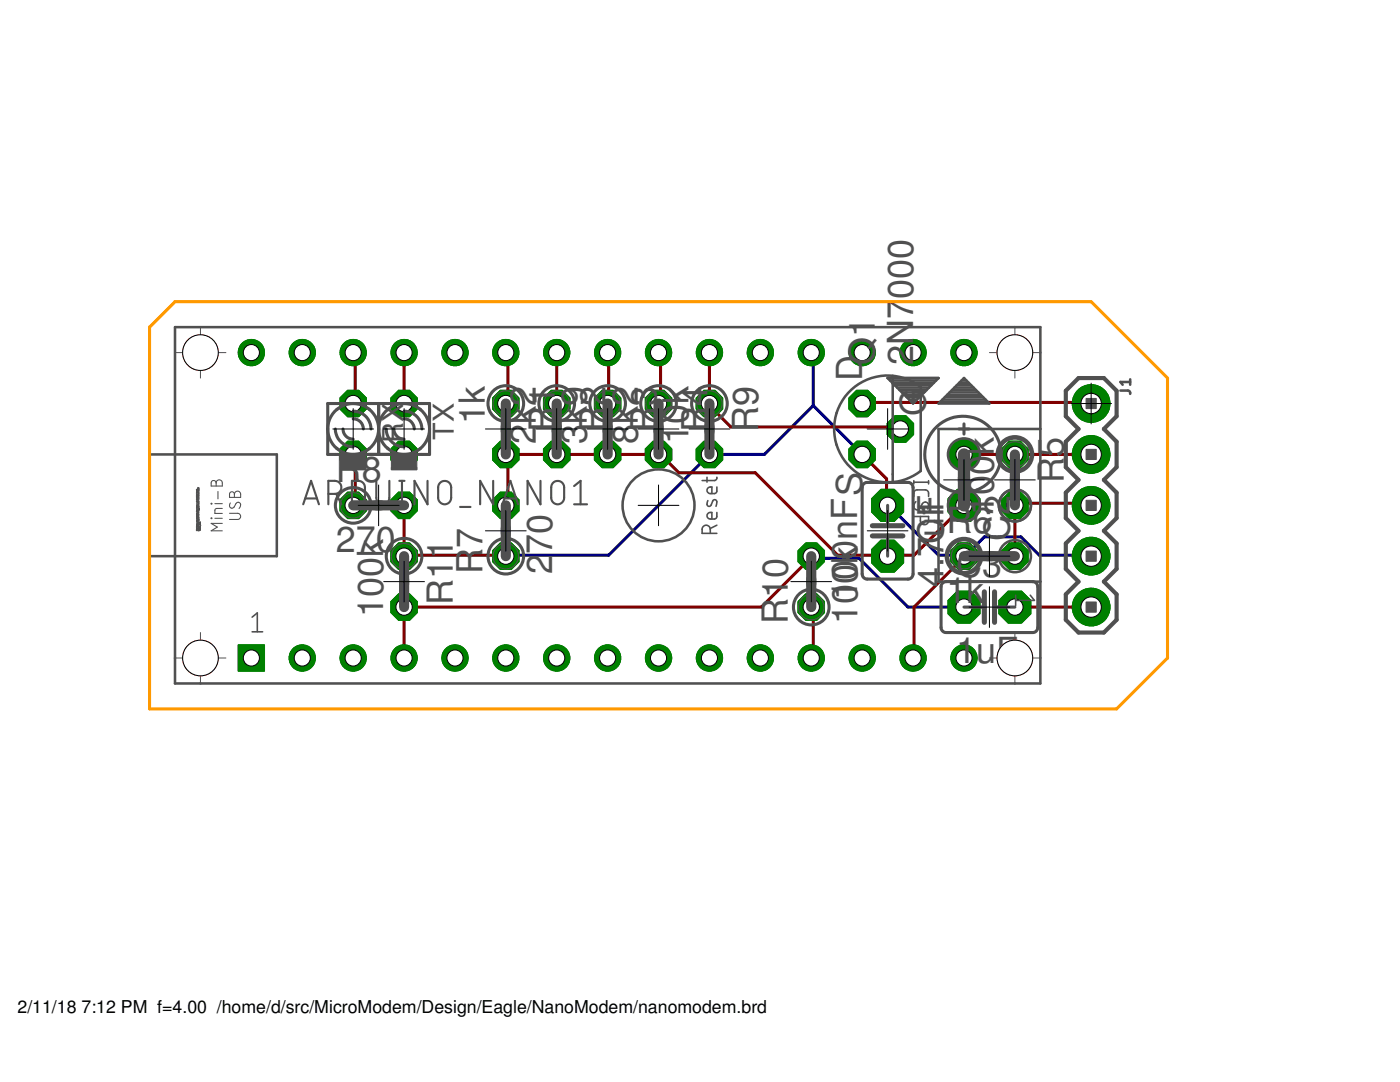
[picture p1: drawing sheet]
<svg xmlns="http://www.w3.org/2000/svg" width="279mm" height="216mm" viewBox="0 0 279 216" stroke-linecap="round" stroke-linejoin="round" font-family="sans-serif">
<defs><g id="words">
<g font-size="7.2" fill="#505050">
<text x="182.2" y="59.7" transform="rotate(-90 182.2 59.7)">000</text>
<text x="182.2" y="63.7" transform="rotate(-90 182.2 63.7)">7</text>
<text x="172.1" y="76.1" transform="rotate(-90 172.1 76.1)">D</text>
<text x="174.6" y="72.9" transform="rotate(-90 174.6 72.9)">Q1</text>
<text x="182.2" y="72.9" transform="rotate(-90 182.2 72.9)">2N</text>
<text x="110.7" y="81" transform="rotate(-90 110.7 81)">1</text>
<text x="120.9" y="81" transform="rotate(-90 120.9 81)">2</text>
<text x="131" y="81" transform="rotate(-90 131 81)">3</text>
<text x="141.2" y="81" transform="rotate(-90 141.2 81)">4</text>
<text x="184.8" y="83.1" transform="rotate(-90 184.8 83.1)">G</text>
<text x="96.8" y="84.6" transform="rotate(-90 96.8 84.6)">1k</text>
<text x="106.9" y="88.6" transform="rotate(-90 106.9 88.6)">2k2</text>
<text x="110.7" y="86.2" transform="rotate(-90 110.7 86.2)">R</text>
<text x="117.1" y="88.6" transform="rotate(-90 117.1 88.6)">3k9</text>
<text x="120.9" y="86.2" transform="rotate(-90 120.9 86.2)">R</text>
<text x="127.3" y="88.6" transform="rotate(-90 127.3 88.6)">8k2</text>
<text x="131" y="86.2" transform="rotate(-90 131 86.2)">R</text>
<text x="137.4" y="88.6" transform="rotate(-90 137.4 88.6)">10k</text>
<text x="141.2" y="86.2" transform="rotate(-90 141.2 86.2)">R</text>
<text x="151.3" y="86.2" transform="rotate(-90 151.3 86.2)">R9</text>
<text x="67" y="96.2">R</text>
<text x="72.2" y="96.2">8</text>
<text x="212.3" y="96.4" transform="rotate(-90 212.3 96.4)">R5</text>
<text x="188.3" y="107.2" transform="rotate(-90 188.3 107.2)">uF</text>
<text x="188.9" y="106.3">R6</text>
<text x="198.4" y="102.8" transform="rotate(-90 198.4 102.8)">100k</text>
<text x="201.5" y="108" transform="rotate(-90 201.5 108)">C</text>
<text x="201.5" y="102.8" transform="rotate(-90 201.5 102.8)">2</text>
<text x="67" y="110.1">270</text>
<text x="96.3" y="109.3" transform="rotate(-90 96.3 109.3)">7</text>
<text x="110.2" y="110.4" transform="rotate(-90 110.2 110.4)">70</text>
<text x="171" y="111.7" transform="rotate(-90 171 111.7)">0nFS</text>
<text x="96.3" y="114.4" transform="rotate(-90 96.3 114.4)">R</text>
<text x="110.2" y="114.4" transform="rotate(-90 110.2 114.4)">2</text>
<text x="188.3" y="117.2" transform="rotate(-90 188.3 117.2)">4.7C1</text>
<text x="190.9" y="115">C3</text>
<text x="76.5" y="123.1" transform="rotate(-90 76.5 123.1)">100k</text>
<text x="90.4" y="120.7" transform="rotate(-90 90.4 120.7)">R11</text>
<text x="157.2" y="124.6" transform="rotate(-90 157.2 124.6)">R10</text>
<text x="171.1" y="124.6" transform="rotate(-90 171.1 124.6)">10100k</text>
<text x="188.9" y="120.2">1k</text>
<text x="190.9" y="132.3">1uF</text>
</g>
<g font-size="5.7" fill="#505050">
<text x="80.4" y="88.4" transform="rotate(-90 80.4 88.4)">R</text>
<text x="80.4" y="84.2" transform="rotate(-90 80.4 84.2)">X</text>
<text x="90.6" y="87.7" transform="rotate(-90 90.6 87.7)">TX</text>
</g>
<g font-size="3.5">
<text x="3.5" y="202.2">2/11/18</text>
<text x="16.3" y="202.2">7:12 PM f=4.00 /home/d/src/MicroModem/Design/Eagle/NanoModem/nanomodem.brd</text>
</g>
</g></defs>
<path d="M161.9 70.4l.4 .2v10.3M162.3 80.9l-9.8 9.8h-10.9l-20.1 20.1h-20.1l-.5 .2M162.3 80.9l9.8 9.8M161.9 111l.4 .4h9.1l9.8 9.7h11.2M177.1 100.8l.4 .2 9.8 9.8h4.9l.2 .2 .4-.2 3.6-3.7h7.4l3.6 3.7h10.4v.2" fill="none" stroke="#000080" stroke-width=".61"/>
<path d="M47.5 128.7h5.3v5.2h-5.3z" fill="#008000" stroke="#008000" stroke-width=".2"/>
<circle cx="50.2" cy="131.3" r="1.61" fill="#fff" stroke="#000" stroke-width=".2"/>
<circle cx="60.3" cy="131.3" r="2.62" fill="#008000" stroke="#008000" stroke-width=".2"/>
<circle cx="60.3" cy="131.3" r="1.61" fill="#fff" stroke="#000" stroke-width=".2"/>
<circle cx="70.5" cy="131.3" r="2.62" fill="#008000" stroke="#008000" stroke-width=".2"/>
<circle cx="70.5" cy="131.3" r="1.61" fill="#fff" stroke="#000" stroke-width=".2"/>
<circle cx="80.6" cy="131.3" r="2.62" fill="#008000" stroke="#008000" stroke-width=".2"/>
<circle cx="80.6" cy="131.3" r="1.61" fill="#fff" stroke="#000" stroke-width=".2"/>
<circle cx="90.8" cy="131.3" r="2.62" fill="#008000" stroke="#008000" stroke-width=".2"/>
<circle cx="90.8" cy="131.3" r="1.61" fill="#fff" stroke="#000" stroke-width=".2"/>
<circle cx="100.9" cy="131.3" r="2.62" fill="#008000" stroke="#008000" stroke-width=".2"/>
<circle cx="100.9" cy="131.3" r="1.61" fill="#fff" stroke="#000" stroke-width=".2"/>
<circle cx="111.1" cy="131.3" r="2.62" fill="#008000" stroke="#008000" stroke-width=".2"/>
<circle cx="111.1" cy="131.3" r="1.61" fill="#fff" stroke="#000" stroke-width=".2"/>
<circle cx="121.3" cy="131.3" r="2.62" fill="#008000" stroke="#008000" stroke-width=".2"/>
<circle cx="121.3" cy="131.3" r="1.61" fill="#fff" stroke="#000" stroke-width=".2"/>
<circle cx="131.4" cy="131.3" r="2.62" fill="#008000" stroke="#008000" stroke-width=".2"/>
<circle cx="131.4" cy="131.3" r="1.61" fill="#fff" stroke="#000" stroke-width=".2"/>
<circle cx="141.6" cy="131.3" r="2.62" fill="#008000" stroke="#008000" stroke-width=".2"/>
<circle cx="141.6" cy="131.3" r="1.61" fill="#fff" stroke="#000" stroke-width=".2"/>
<circle cx="151.7" cy="131.3" r="2.62" fill="#008000" stroke="#008000" stroke-width=".2"/>
<circle cx="151.7" cy="131.3" r="1.61" fill="#fff" stroke="#000" stroke-width=".2"/>
<circle cx="161.9" cy="131.3" r="2.62" fill="#008000" stroke="#008000" stroke-width=".2"/>
<circle cx="161.9" cy="131.3" r="1.61" fill="#fff" stroke="#000" stroke-width=".2"/>
<circle cx="172.1" cy="131.3" r="2.62" fill="#008000" stroke="#008000" stroke-width=".2"/>
<circle cx="172.1" cy="131.3" r="1.61" fill="#fff" stroke="#000" stroke-width=".2"/>
<circle cx="182.2" cy="131.3" r="2.62" fill="#008000" stroke="#008000" stroke-width=".2"/>
<circle cx="182.2" cy="131.3" r="1.61" fill="#fff" stroke="#000" stroke-width=".2"/>
<circle cx="192.4" cy="131.3" r="2.62" fill="#008000" stroke="#008000" stroke-width=".2"/>
<circle cx="192.4" cy="131.3" r="1.61" fill="#fff" stroke="#000" stroke-width=".2"/>
<circle cx="192.4" cy="70.4" r="2.62" fill="#008000" stroke="#008000" stroke-width=".2"/>
<circle cx="192.4" cy="70.4" r="1.61" fill="#fff" stroke="#000" stroke-width=".2"/>
<circle cx="182.2" cy="70.4" r="2.62" fill="#008000" stroke="#008000" stroke-width=".2"/>
<circle cx="182.2" cy="70.4" r="1.61" fill="#fff" stroke="#000" stroke-width=".2"/>
<circle cx="172.1" cy="70.4" r="2.62" fill="#008000" stroke="#008000" stroke-width=".2"/>
<circle cx="172.1" cy="70.4" r="1.61" fill="#fff" stroke="#000" stroke-width=".2"/>
<circle cx="161.9" cy="70.4" r="2.62" fill="#008000" stroke="#008000" stroke-width=".2"/>
<circle cx="161.9" cy="70.4" r="1.61" fill="#fff" stroke="#000" stroke-width=".2"/>
<circle cx="151.7" cy="70.4" r="2.62" fill="#008000" stroke="#008000" stroke-width=".2"/>
<circle cx="151.7" cy="70.4" r="1.61" fill="#fff" stroke="#000" stroke-width=".2"/>
<circle cx="141.6" cy="70.4" r="2.62" fill="#008000" stroke="#008000" stroke-width=".2"/>
<circle cx="141.6" cy="70.4" r="1.61" fill="#fff" stroke="#000" stroke-width=".2"/>
<circle cx="131.4" cy="70.4" r="2.62" fill="#008000" stroke="#008000" stroke-width=".2"/>
<circle cx="131.4" cy="70.4" r="1.61" fill="#fff" stroke="#000" stroke-width=".2"/>
<circle cx="121.3" cy="70.4" r="2.62" fill="#008000" stroke="#008000" stroke-width=".2"/>
<circle cx="121.3" cy="70.4" r="1.61" fill="#fff" stroke="#000" stroke-width=".2"/>
<circle cx="111.1" cy="70.4" r="2.62" fill="#008000" stroke="#008000" stroke-width=".2"/>
<circle cx="111.1" cy="70.4" r="1.61" fill="#fff" stroke="#000" stroke-width=".2"/>
<circle cx="100.9" cy="70.4" r="2.62" fill="#008000" stroke="#008000" stroke-width=".2"/>
<circle cx="100.9" cy="70.4" r="1.61" fill="#fff" stroke="#000" stroke-width=".2"/>
<circle cx="90.8" cy="70.4" r="2.62" fill="#008000" stroke="#008000" stroke-width=".2"/>
<circle cx="90.8" cy="70.4" r="1.61" fill="#fff" stroke="#000" stroke-width=".2"/>
<circle cx="80.6" cy="70.4" r="2.62" fill="#008000" stroke="#008000" stroke-width=".2"/>
<circle cx="80.6" cy="70.4" r="1.61" fill="#fff" stroke="#000" stroke-width=".2"/>
<circle cx="70.5" cy="70.4" r="2.62" fill="#008000" stroke="#008000" stroke-width=".2"/>
<circle cx="70.5" cy="70.4" r="1.61" fill="#fff" stroke="#000" stroke-width=".2"/>
<circle cx="60.3" cy="70.4" r="2.62" fill="#008000" stroke="#008000" stroke-width=".2"/>
<circle cx="60.3" cy="70.4" r="1.61" fill="#fff" stroke="#000" stroke-width=".2"/>
<circle cx="50.2" cy="70.4" r="2.62" fill="#008000" stroke="#008000" stroke-width=".2"/>
<circle cx="50.2" cy="70.4" r="1.61" fill="#fff" stroke="#000" stroke-width=".2"/>
<circle cx="177.1" cy="100.8" r="3.5" fill="#008000" stroke="#008000" stroke-width=".2"/>
<circle cx="177.1" cy="100.8" r="1.63" fill="#fff" stroke="#000" stroke-width=".2"/>
<circle cx="177.1" cy="111" r="3.5" fill="#008000" stroke="#008000" stroke-width=".2"/>
<circle cx="177.1" cy="111" r="1.63" fill="#fff" stroke="#000" stroke-width=".2"/>
<circle cx="192.4" cy="90.7" r="3.2" fill="#008000" stroke="#008000" stroke-width=".2"/>
<circle cx="192.4" cy="90.7" r="1.63" fill="#fff" stroke="#000" stroke-width=".2"/>
<circle cx="192.4" cy="100.8" r="3.5" fill="#008000" stroke="#008000" stroke-width=".2"/>
<circle cx="192.4" cy="100.8" r="1.63" fill="#fff" stroke="#000" stroke-width=".2"/>
<circle cx="192.4" cy="121.1" r="3.5" fill="#008000" stroke="#008000" stroke-width=".2"/>
<circle cx="192.4" cy="121.1" r="1.63" fill="#fff" stroke="#000" stroke-width=".2"/>
<circle cx="202.5" cy="121.1" r="3.5" fill="#008000" stroke="#008000" stroke-width=".2"/>
<circle cx="202.5" cy="121.1" r="1.63" fill="#fff" stroke="#000" stroke-width=".2"/>
<circle cx="217.8" cy="80.5" r="3.8" fill="#008000" stroke="#008000" stroke-width=".2"/>
<circle cx="217.8" cy="80.5" r="2.03" fill="#fff" stroke="#000" stroke-width=".2"/>
<circle cx="217.8" cy="90.7" r="3.8" fill="#008000" stroke="#008000" stroke-width=".2"/>
<circle cx="217.8" cy="90.7" r="2.03" fill="#fff" stroke="#000" stroke-width=".2"/>
<circle cx="217.8" cy="100.8" r="3.8" fill="#008000" stroke="#008000" stroke-width=".2"/>
<circle cx="217.8" cy="100.8" r="2.03" fill="#fff" stroke="#000" stroke-width=".2"/>
<circle cx="217.8" cy="111" r="3.8" fill="#008000" stroke="#008000" stroke-width=".2"/>
<circle cx="217.8" cy="111" r="2.03" fill="#fff" stroke="#000" stroke-width=".2"/>
<circle cx="217.8" cy="121.1" r="3.8" fill="#008000" stroke="#008000" stroke-width=".2"/>
<circle cx="217.8" cy="121.1" r="2.03" fill="#fff" stroke="#000" stroke-width=".2"/>
<circle cx="172.1" cy="80.5" r="2.87" fill="#008000" stroke="#008000" stroke-width=".2"/>
<circle cx="172.1" cy="80.5" r="1.63" fill="#fff" stroke="#000" stroke-width=".2"/>
<circle cx="179.7" cy="85.6" r="2.87" fill="#008000" stroke="#008000" stroke-width=".2"/>
<circle cx="179.7" cy="85.6" r="1.63" fill="#fff" stroke="#000" stroke-width=".2"/>
<circle cx="172.1" cy="90.7" r="2.87" fill="#008000" stroke="#008000" stroke-width=".2"/>
<circle cx="172.1" cy="90.7" r="1.63" fill="#fff" stroke="#000" stroke-width=".2"/>
<circle cx="100.9" cy="80.5" r="2.87" fill="#008000" stroke="#008000" stroke-width=".2"/>
<circle cx="100.9" cy="80.5" r="1.63" fill="#fff" stroke="#000" stroke-width=".2"/>
<circle cx="100.9" cy="90.7" r="2.87" fill="#008000" stroke="#008000" stroke-width=".2"/>
<circle cx="100.9" cy="90.7" r="1.63" fill="#fff" stroke="#000" stroke-width=".2"/>
<circle cx="161.9" cy="121.1" r="2.87" fill="#008000" stroke="#008000" stroke-width=".2"/>
<circle cx="161.9" cy="121.1" r="1.63" fill="#fff" stroke="#000" stroke-width=".2"/>
<circle cx="161.9" cy="111" r="2.87" fill="#008000" stroke="#008000" stroke-width=".2"/>
<circle cx="161.9" cy="111" r="1.63" fill="#fff" stroke="#000" stroke-width=".2"/>
<circle cx="80.6" cy="111" r="2.87" fill="#008000" stroke="#008000" stroke-width=".2"/>
<circle cx="80.6" cy="111" r="1.63" fill="#fff" stroke="#000" stroke-width=".2"/>
<circle cx="80.6" cy="121.1" r="2.87" fill="#008000" stroke="#008000" stroke-width=".2"/>
<circle cx="80.6" cy="121.1" r="1.63" fill="#fff" stroke="#000" stroke-width=".2"/>
<circle cx="111.1" cy="80.5" r="2.87" fill="#008000" stroke="#008000" stroke-width=".2"/>
<circle cx="111.1" cy="80.5" r="1.63" fill="#fff" stroke="#000" stroke-width=".2"/>
<circle cx="111.1" cy="90.7" r="2.87" fill="#008000" stroke="#008000" stroke-width=".2"/>
<circle cx="111.1" cy="90.7" r="1.63" fill="#fff" stroke="#000" stroke-width=".2"/>
<circle cx="121.3" cy="80.5" r="2.87" fill="#008000" stroke="#008000" stroke-width=".2"/>
<circle cx="121.3" cy="80.5" r="1.63" fill="#fff" stroke="#000" stroke-width=".2"/>
<circle cx="121.3" cy="90.7" r="2.87" fill="#008000" stroke="#008000" stroke-width=".2"/>
<circle cx="121.3" cy="90.7" r="1.63" fill="#fff" stroke="#000" stroke-width=".2"/>
<circle cx="131.4" cy="80.5" r="2.87" fill="#008000" stroke="#008000" stroke-width=".2"/>
<circle cx="131.4" cy="80.5" r="1.63" fill="#fff" stroke="#000" stroke-width=".2"/>
<circle cx="131.4" cy="90.7" r="2.87" fill="#008000" stroke="#008000" stroke-width=".2"/>
<circle cx="131.4" cy="90.7" r="1.63" fill="#fff" stroke="#000" stroke-width=".2"/>
<circle cx="202.5" cy="90.7" r="2.87" fill="#008000" stroke="#008000" stroke-width=".2"/>
<circle cx="202.5" cy="90.7" r="1.63" fill="#fff" stroke="#000" stroke-width=".2"/>
<circle cx="202.5" cy="100.8" r="2.87" fill="#008000" stroke="#008000" stroke-width=".2"/>
<circle cx="202.5" cy="100.8" r="1.63" fill="#fff" stroke="#000" stroke-width=".2"/>
<circle cx="192.4" cy="111" r="2.87" fill="#008000" stroke="#008000" stroke-width=".2"/>
<circle cx="192.4" cy="111" r="1.63" fill="#fff" stroke="#000" stroke-width=".2"/>
<circle cx="202.5" cy="111" r="2.87" fill="#008000" stroke="#008000" stroke-width=".2"/>
<circle cx="202.5" cy="111" r="1.63" fill="#fff" stroke="#000" stroke-width=".2"/>
<circle cx="100.9" cy="111" r="2.87" fill="#008000" stroke="#008000" stroke-width=".2"/>
<circle cx="100.9" cy="111" r="1.63" fill="#fff" stroke="#000" stroke-width=".2"/>
<circle cx="100.9" cy="100.8" r="2.87" fill="#008000" stroke="#008000" stroke-width=".2"/>
<circle cx="100.9" cy="100.8" r="1.63" fill="#fff" stroke="#000" stroke-width=".2"/>
<circle cx="70.5" cy="100.8" r="2.87" fill="#008000" stroke="#008000" stroke-width=".2"/>
<circle cx="70.5" cy="100.8" r="1.63" fill="#fff" stroke="#000" stroke-width=".2"/>
<circle cx="80.6" cy="100.8" r="2.87" fill="#008000" stroke="#008000" stroke-width=".2"/>
<circle cx="80.6" cy="100.8" r="1.63" fill="#fff" stroke="#000" stroke-width=".2"/>
<circle cx="141.6" cy="80.5" r="2.87" fill="#008000" stroke="#008000" stroke-width=".2"/>
<circle cx="141.6" cy="80.5" r="1.63" fill="#fff" stroke="#000" stroke-width=".2"/>
<circle cx="141.6" cy="90.7" r="2.87" fill="#008000" stroke="#008000" stroke-width=".2"/>
<circle cx="141.6" cy="90.7" r="1.63" fill="#fff" stroke="#000" stroke-width=".2"/>
<circle cx="70.5" cy="80.5" r="2.87" fill="#008000" stroke="#008000" stroke-width=".2"/>
<circle cx="70.5" cy="80.5" r="1.63" fill="#fff" stroke="#000" stroke-width=".2"/>
<circle cx="70.5" cy="90.7" r="2.87" fill="#008000" stroke="#008000" stroke-width=".2"/>
<circle cx="70.5" cy="90.7" r="1.63" fill="#fff" stroke="#000" stroke-width=".2"/>
<circle cx="80.6" cy="80.5" r="2.87" fill="#008000" stroke="#008000" stroke-width=".2"/>
<circle cx="80.6" cy="80.5" r="1.63" fill="#fff" stroke="#000" stroke-width=".2"/>
<circle cx="80.6" cy="90.7" r="2.87" fill="#008000" stroke="#008000" stroke-width=".2"/>
<circle cx="80.6" cy="90.7" r="1.63" fill="#fff" stroke="#000" stroke-width=".2"/>
<g fill="none" stroke="#800000" stroke-width=".61">
<path d="M70.5 70.4l.4 .2v9.7l-.4 .2M80.6 70.4v10.1M100.9 70.4l.5 .2v9.7l-.5 .2M111.1 70.4v10.1M121.3 70.4l.2 .2v9.7l-.2 .2M131.4 70.4l.4 .2v9.7l-.4 .2M141.6 70.4v10.5l4.3 4.3h33.5l.3 .4M70.5 90.7h10.1M70.9 90.7v9.7l-.4 .4M100.9 90.7h30.9l3.7 3.6h15.2l16.5 16.5h9.7l.2 .2 .4-.2h4.9l10-10M101.4 90.7v9.7l-.5 .4M172.1 80.5v-.2h45.7v.2"/>
<path d="M172.1 90.7l4.8 4.8v4.9l.2 .4M192.4 90.7h25.4M80.6 110.8h20.2l.1 .2M80.6 100.8v10.2M161.9 111l-.2 .4-9.7 9.7h-71.4v10.2M192.4 111l-.2 .4-9.8 9.7v9.8l-.2 .4M217.8 100.8v-.4h-15.3v10.6M161.9 121.1h.4v9.8l-.4 .4M202.5 121.1h15.3"/>
</g>
<path d="M47.5 128.7h5.3v5.2h-5.3z" fill="#008000" stroke="#008000" stroke-width=".2"/>
<circle cx="50.2" cy="131.3" r="1.61" fill="#fff" stroke="#000" stroke-width=".2"/>
<circle cx="60.3" cy="131.3" r="2.62" fill="#008000" stroke="#008000" stroke-width=".2"/>
<circle cx="60.3" cy="131.3" r="1.61" fill="#fff" stroke="#000" stroke-width=".2"/>
<circle cx="70.5" cy="131.3" r="2.62" fill="#008000" stroke="#008000" stroke-width=".2"/>
<circle cx="70.5" cy="131.3" r="1.61" fill="#fff" stroke="#000" stroke-width=".2"/>
<circle cx="80.6" cy="131.3" r="2.62" fill="#008000" stroke="#008000" stroke-width=".2"/>
<circle cx="80.6" cy="131.3" r="1.61" fill="#fff" stroke="#000" stroke-width=".2"/>
<circle cx="90.8" cy="131.3" r="2.62" fill="#008000" stroke="#008000" stroke-width=".2"/>
<circle cx="90.8" cy="131.3" r="1.61" fill="#fff" stroke="#000" stroke-width=".2"/>
<circle cx="100.9" cy="131.3" r="2.62" fill="#008000" stroke="#008000" stroke-width=".2"/>
<circle cx="100.9" cy="131.3" r="1.61" fill="#fff" stroke="#000" stroke-width=".2"/>
<circle cx="111.1" cy="131.3" r="2.62" fill="#008000" stroke="#008000" stroke-width=".2"/>
<circle cx="111.1" cy="131.3" r="1.61" fill="#fff" stroke="#000" stroke-width=".2"/>
<circle cx="121.3" cy="131.3" r="2.62" fill="#008000" stroke="#008000" stroke-width=".2"/>
<circle cx="121.3" cy="131.3" r="1.61" fill="#fff" stroke="#000" stroke-width=".2"/>
<circle cx="131.4" cy="131.3" r="2.62" fill="#008000" stroke="#008000" stroke-width=".2"/>
<circle cx="131.4" cy="131.3" r="1.61" fill="#fff" stroke="#000" stroke-width=".2"/>
<circle cx="141.6" cy="131.3" r="2.62" fill="#008000" stroke="#008000" stroke-width=".2"/>
<circle cx="141.6" cy="131.3" r="1.61" fill="#fff" stroke="#000" stroke-width=".2"/>
<circle cx="151.7" cy="131.3" r="2.62" fill="#008000" stroke="#008000" stroke-width=".2"/>
<circle cx="151.7" cy="131.3" r="1.61" fill="#fff" stroke="#000" stroke-width=".2"/>
<circle cx="161.9" cy="131.3" r="2.62" fill="#008000" stroke="#008000" stroke-width=".2"/>
<circle cx="161.9" cy="131.3" r="1.61" fill="#fff" stroke="#000" stroke-width=".2"/>
<circle cx="172.1" cy="131.3" r="2.62" fill="#008000" stroke="#008000" stroke-width=".2"/>
<circle cx="172.1" cy="131.3" r="1.61" fill="#fff" stroke="#000" stroke-width=".2"/>
<circle cx="182.2" cy="131.3" r="2.62" fill="#008000" stroke="#008000" stroke-width=".2"/>
<circle cx="182.2" cy="131.3" r="1.61" fill="#fff" stroke="#000" stroke-width=".2"/>
<circle cx="192.4" cy="131.3" r="2.62" fill="#008000" stroke="#008000" stroke-width=".2"/>
<circle cx="192.4" cy="131.3" r="1.61" fill="#fff" stroke="#000" stroke-width=".2"/>
<circle cx="192.4" cy="70.4" r="2.62" fill="#008000" stroke="#008000" stroke-width=".2"/>
<circle cx="192.4" cy="70.4" r="1.61" fill="#fff" stroke="#000" stroke-width=".2"/>
<circle cx="182.2" cy="70.4" r="2.62" fill="#008000" stroke="#008000" stroke-width=".2"/>
<circle cx="182.2" cy="70.4" r="1.61" fill="#fff" stroke="#000" stroke-width=".2"/>
<circle cx="172.1" cy="70.4" r="2.62" fill="#008000" stroke="#008000" stroke-width=".2"/>
<circle cx="172.1" cy="70.4" r="1.61" fill="#fff" stroke="#000" stroke-width=".2"/>
<circle cx="161.9" cy="70.4" r="2.62" fill="#008000" stroke="#008000" stroke-width=".2"/>
<circle cx="161.9" cy="70.4" r="1.61" fill="#fff" stroke="#000" stroke-width=".2"/>
<circle cx="151.7" cy="70.4" r="2.62" fill="#008000" stroke="#008000" stroke-width=".2"/>
<circle cx="151.7" cy="70.4" r="1.61" fill="#fff" stroke="#000" stroke-width=".2"/>
<circle cx="141.6" cy="70.4" r="2.62" fill="#008000" stroke="#008000" stroke-width=".2"/>
<circle cx="141.6" cy="70.4" r="1.61" fill="#fff" stroke="#000" stroke-width=".2"/>
<circle cx="131.4" cy="70.4" r="2.62" fill="#008000" stroke="#008000" stroke-width=".2"/>
<circle cx="131.4" cy="70.4" r="1.61" fill="#fff" stroke="#000" stroke-width=".2"/>
<circle cx="121.3" cy="70.4" r="2.62" fill="#008000" stroke="#008000" stroke-width=".2"/>
<circle cx="121.3" cy="70.4" r="1.61" fill="#fff" stroke="#000" stroke-width=".2"/>
<circle cx="111.1" cy="70.4" r="2.62" fill="#008000" stroke="#008000" stroke-width=".2"/>
<circle cx="111.1" cy="70.4" r="1.61" fill="#fff" stroke="#000" stroke-width=".2"/>
<circle cx="100.9" cy="70.4" r="2.62" fill="#008000" stroke="#008000" stroke-width=".2"/>
<circle cx="100.9" cy="70.4" r="1.61" fill="#fff" stroke="#000" stroke-width=".2"/>
<circle cx="90.8" cy="70.4" r="2.62" fill="#008000" stroke="#008000" stroke-width=".2"/>
<circle cx="90.8" cy="70.4" r="1.61" fill="#fff" stroke="#000" stroke-width=".2"/>
<circle cx="80.6" cy="70.4" r="2.62" fill="#008000" stroke="#008000" stroke-width=".2"/>
<circle cx="80.6" cy="70.4" r="1.61" fill="#fff" stroke="#000" stroke-width=".2"/>
<circle cx="70.5" cy="70.4" r="2.62" fill="#008000" stroke="#008000" stroke-width=".2"/>
<circle cx="70.5" cy="70.4" r="1.61" fill="#fff" stroke="#000" stroke-width=".2"/>
<circle cx="60.3" cy="70.4" r="2.62" fill="#008000" stroke="#008000" stroke-width=".2"/>
<circle cx="60.3" cy="70.4" r="1.61" fill="#fff" stroke="#000" stroke-width=".2"/>
<circle cx="50.2" cy="70.4" r="2.62" fill="#008000" stroke="#008000" stroke-width=".2"/>
<circle cx="50.2" cy="70.4" r="1.61" fill="#fff" stroke="#000" stroke-width=".2"/>
<circle cx="177.1" cy="100.8" r="3.5" fill="#008000" stroke="#008000" stroke-width=".2"/>
<circle cx="177.1" cy="100.8" r="1.63" fill="#fff" stroke="#000" stroke-width=".2"/>
<circle cx="177.1" cy="111" r="3.5" fill="#008000" stroke="#008000" stroke-width=".2"/>
<circle cx="177.1" cy="111" r="1.63" fill="#fff" stroke="#000" stroke-width=".2"/>
<circle cx="192.4" cy="90.7" r="3.2" fill="#008000" stroke="#008000" stroke-width=".2"/>
<circle cx="192.4" cy="90.7" r="1.63" fill="#fff" stroke="#000" stroke-width=".2"/>
<circle cx="192.4" cy="100.8" r="3.5" fill="#008000" stroke="#008000" stroke-width=".2"/>
<circle cx="192.4" cy="100.8" r="1.63" fill="#fff" stroke="#000" stroke-width=".2"/>
<circle cx="192.4" cy="121.1" r="3.5" fill="#008000" stroke="#008000" stroke-width=".2"/>
<circle cx="192.4" cy="121.1" r="1.63" fill="#fff" stroke="#000" stroke-width=".2"/>
<circle cx="202.5" cy="121.1" r="3.5" fill="#008000" stroke="#008000" stroke-width=".2"/>
<circle cx="202.5" cy="121.1" r="1.63" fill="#fff" stroke="#000" stroke-width=".2"/>
<circle cx="217.8" cy="80.5" r="3.8" fill="#008000" stroke="#008000" stroke-width=".2"/>
<circle cx="217.8" cy="80.5" r="2.03" fill="#fff" stroke="#000" stroke-width=".2"/>
<circle cx="217.8" cy="90.7" r="3.8" fill="#008000" stroke="#008000" stroke-width=".2"/>
<circle cx="217.8" cy="90.7" r="2.03" fill="#fff" stroke="#000" stroke-width=".2"/>
<circle cx="217.8" cy="100.8" r="3.8" fill="#008000" stroke="#008000" stroke-width=".2"/>
<circle cx="217.8" cy="100.8" r="2.03" fill="#fff" stroke="#000" stroke-width=".2"/>
<circle cx="217.8" cy="111" r="3.8" fill="#008000" stroke="#008000" stroke-width=".2"/>
<circle cx="217.8" cy="111" r="2.03" fill="#fff" stroke="#000" stroke-width=".2"/>
<circle cx="217.8" cy="121.1" r="3.8" fill="#008000" stroke="#008000" stroke-width=".2"/>
<circle cx="217.8" cy="121.1" r="2.03" fill="#fff" stroke="#000" stroke-width=".2"/>
<circle cx="172.1" cy="80.5" r="2.87" fill="#008000" stroke="#008000" stroke-width=".2"/>
<circle cx="172.1" cy="80.5" r="1.63" fill="#fff" stroke="#000" stroke-width=".2"/>
<circle cx="179.7" cy="85.6" r="2.87" fill="#008000" stroke="#008000" stroke-width=".2"/>
<circle cx="179.7" cy="85.6" r="1.63" fill="#fff" stroke="#000" stroke-width=".2"/>
<circle cx="172.1" cy="90.7" r="2.87" fill="#008000" stroke="#008000" stroke-width=".2"/>
<circle cx="172.1" cy="90.7" r="1.63" fill="#fff" stroke="#000" stroke-width=".2"/>
<circle cx="100.9" cy="80.5" r="2.87" fill="#008000" stroke="#008000" stroke-width=".2"/>
<circle cx="100.9" cy="80.5" r="1.63" fill="#fff" stroke="#000" stroke-width=".2"/>
<circle cx="100.9" cy="90.7" r="2.87" fill="#008000" stroke="#008000" stroke-width=".2"/>
<circle cx="100.9" cy="90.7" r="1.63" fill="#fff" stroke="#000" stroke-width=".2"/>
<circle cx="161.9" cy="121.1" r="2.87" fill="#008000" stroke="#008000" stroke-width=".2"/>
<circle cx="161.9" cy="121.1" r="1.63" fill="#fff" stroke="#000" stroke-width=".2"/>
<circle cx="161.9" cy="111" r="2.87" fill="#008000" stroke="#008000" stroke-width=".2"/>
<circle cx="161.9" cy="111" r="1.63" fill="#fff" stroke="#000" stroke-width=".2"/>
<circle cx="80.6" cy="111" r="2.87" fill="#008000" stroke="#008000" stroke-width=".2"/>
<circle cx="80.6" cy="111" r="1.63" fill="#fff" stroke="#000" stroke-width=".2"/>
<circle cx="80.6" cy="121.1" r="2.87" fill="#008000" stroke="#008000" stroke-width=".2"/>
<circle cx="80.6" cy="121.1" r="1.63" fill="#fff" stroke="#000" stroke-width=".2"/>
<circle cx="111.1" cy="80.5" r="2.87" fill="#008000" stroke="#008000" stroke-width=".2"/>
<circle cx="111.1" cy="80.5" r="1.63" fill="#fff" stroke="#000" stroke-width=".2"/>
<circle cx="111.1" cy="90.7" r="2.87" fill="#008000" stroke="#008000" stroke-width=".2"/>
<circle cx="111.1" cy="90.7" r="1.63" fill="#fff" stroke="#000" stroke-width=".2"/>
<circle cx="121.3" cy="80.5" r="2.87" fill="#008000" stroke="#008000" stroke-width=".2"/>
<circle cx="121.3" cy="80.5" r="1.63" fill="#fff" stroke="#000" stroke-width=".2"/>
<circle cx="121.3" cy="90.7" r="2.87" fill="#008000" stroke="#008000" stroke-width=".2"/>
<circle cx="121.3" cy="90.7" r="1.63" fill="#fff" stroke="#000" stroke-width=".2"/>
<circle cx="131.4" cy="80.5" r="2.87" fill="#008000" stroke="#008000" stroke-width=".2"/>
<circle cx="131.4" cy="80.5" r="1.63" fill="#fff" stroke="#000" stroke-width=".2"/>
<circle cx="131.4" cy="90.7" r="2.87" fill="#008000" stroke="#008000" stroke-width=".2"/>
<circle cx="131.4" cy="90.7" r="1.63" fill="#fff" stroke="#000" stroke-width=".2"/>
<circle cx="202.5" cy="90.7" r="2.87" fill="#008000" stroke="#008000" stroke-width=".2"/>
<circle cx="202.5" cy="90.7" r="1.63" fill="#fff" stroke="#000" stroke-width=".2"/>
<circle cx="202.5" cy="100.8" r="2.87" fill="#008000" stroke="#008000" stroke-width=".2"/>
<circle cx="202.5" cy="100.8" r="1.63" fill="#fff" stroke="#000" stroke-width=".2"/>
<circle cx="192.4" cy="111" r="2.87" fill="#008000" stroke="#008000" stroke-width=".2"/>
<circle cx="192.4" cy="111" r="1.63" fill="#fff" stroke="#000" stroke-width=".2"/>
<circle cx="202.5" cy="111" r="2.87" fill="#008000" stroke="#008000" stroke-width=".2"/>
<circle cx="202.5" cy="111" r="1.63" fill="#fff" stroke="#000" stroke-width=".2"/>
<circle cx="100.9" cy="111" r="2.87" fill="#008000" stroke="#008000" stroke-width=".2"/>
<circle cx="100.9" cy="111" r="1.63" fill="#fff" stroke="#000" stroke-width=".2"/>
<circle cx="100.9" cy="100.8" r="2.87" fill="#008000" stroke="#008000" stroke-width=".2"/>
<circle cx="100.9" cy="100.8" r="1.63" fill="#fff" stroke="#000" stroke-width=".2"/>
<circle cx="70.5" cy="100.8" r="2.87" fill="#008000" stroke="#008000" stroke-width=".2"/>
<circle cx="70.5" cy="100.8" r="1.63" fill="#fff" stroke="#000" stroke-width=".2"/>
<circle cx="80.6" cy="100.8" r="2.87" fill="#008000" stroke="#008000" stroke-width=".2"/>
<circle cx="80.6" cy="100.8" r="1.63" fill="#fff" stroke="#000" stroke-width=".2"/>
<circle cx="141.6" cy="80.5" r="2.87" fill="#008000" stroke="#008000" stroke-width=".2"/>
<circle cx="141.6" cy="80.5" r="1.63" fill="#fff" stroke="#000" stroke-width=".2"/>
<circle cx="141.6" cy="90.7" r="2.87" fill="#008000" stroke="#008000" stroke-width=".2"/>
<circle cx="141.6" cy="90.7" r="1.63" fill="#fff" stroke="#000" stroke-width=".2"/>
<circle cx="70.5" cy="80.5" r="2.87" fill="#008000" stroke="#008000" stroke-width=".2"/>
<circle cx="70.5" cy="80.5" r="1.63" fill="#fff" stroke="#000" stroke-width=".2"/>
<circle cx="70.5" cy="90.7" r="2.87" fill="#008000" stroke="#008000" stroke-width=".2"/>
<circle cx="70.5" cy="90.7" r="1.63" fill="#fff" stroke="#000" stroke-width=".2"/>
<circle cx="80.6" cy="80.5" r="2.87" fill="#008000" stroke="#008000" stroke-width=".2"/>
<circle cx="80.6" cy="80.5" r="1.63" fill="#fff" stroke="#000" stroke-width=".2"/>
<circle cx="80.6" cy="90.7" r="2.87" fill="#008000" stroke="#008000" stroke-width=".2"/>
<circle cx="80.6" cy="90.7" r="1.63" fill="#fff" stroke="#000" stroke-width=".2"/>
<g fill="none" stroke="#505050" stroke-width=".51">
<path d="M34.9 65.3h172.7v71.1h-172.7zM169.3 78.4a10.7 10.7 0 0 1 14.4-1.2v16.8a10.7 10.7 0 0 1-14.4-1.1 10.7 10.7 0 0 1 0-14.5zM177.1 75.4h10.2l-5.1 5.1zM177.6 75.9h9.2M178.1 76.4h8.3M178.2 75v21.2M178.6 76.9h7.3M179 77.3h6.4M179.5 77.8h5.4M180 78.3h4.4M180.5 78.8h3.5M181 79.2h2.5"/>
<path d="M181.4 79.7h1.6M188.1 79.7h8.6M188.6 79.2h7.6M189 78.8h6.7M189.5 78.3h5.7M190 77.8h4.8M190.5 77.3h3.8M190.9 76.9h2.9M191.4 76.4h1.9M191.9 75.9h.9M192.4 75.4h.1M223.6 77.9l1.7 .1 .2 .2 .1 .4"/>
<path d="M225.6 75.7v1.1M225.6 76.2h-2l.4 .6M29.8 90.7h25.4v20.3h-25.4zM181.9 80.2h.6M187.3 80.5l5.1-5.1 5.1 5.1zM187.6 80.2h9.5M207.6 85.6h-20.3v30.5h20.3"/>
<circle cx="192.4" cy="90.7" r="3.2"/>
<circle cx="202.5" cy="90.7" r="3.2"/>
<circle cx="131.4" cy="100.8" r="7.2"/>
<circle cx="192.4" cy="100.8" r="3.2"/>
<circle cx="192.4" cy="111" r="3.2"/>
<circle cx="202.5" cy="100.8" r="3.2"/>
<circle cx="202.5" cy="111" r="3.2"/>
</g>
<g fill="none" stroke="#505050" stroke-width=".42">
<path d="M60.9 99.5h2.3M65.5 98.6a2.58 2.58 0 0 0 2.2-.4 1.31 1.31 0 0 0 .4-1.4 1.31 1.31 0 0 0-1.3-.9h-1.3v4.7M67.1 98.6l1 2M70.2 95.9a2.62 2.62 0 0 1 2.1 .3l.4 .5 .1 .6v2.3l-.5 .8a2.82 2.82 0 0 1-2.1 .2zM75.1 95.9v3.4a1.3 1.3 0 0 0 1.3 1.3 1.3 1.3 0 0 0 1.3-1.3v-3.4M79.7 95.9h1M80.2 95.9v4.7M85.3 95.9v4.7l-2.6-4.7v4.7M87.8 96.4a1.29 1.29 0 0 1 1.4-.4 1.29 1.29 0 0 1 .8 1.3v2a1.3 1.3 0 0 1-1.3 1.3 1.3 1.3 0 0 1-1.3-1.3v-2zM98.4 95.9v4.7l-2.6-4.7v4.7M100.7 99.5h2.3M107.9 95.9v4.7l-2.6-4.7v4.7"/>
<path d="M110.3 96.4a1.29 1.29 0 0 1 1.5-.4 1.29 1.29 0 0 1 .8 1.3v2a1.29 1.29 0 0 1-1.3 1.3 1.29 1.29 0 0 1-1.3-1.3v-2zM114.6 97l1.3-1.1v4.7M60.5 100.6l1.6-4.7 1.5 4.7M79.7 100.6h1M91.8 101.2h2.1M100.3 100.6l1.6-4.7 1.5 4.7M114.6 100.6h2.6"/>
</g>
<g fill="none" stroke="#505050" stroke-width=".32">
<path d="M141.1 95.2v1M141.3 99.9a.77 .77 0 0 0 .1 1.1l.4-.1 .5-1.1 .3-.1 .3 .1a1.09 1.09 0 0 1 0 1.2M143.1 97.2v.8l-.2 .3a1.65 1.65 0 0 1-1.4 .2 .7 .7 0 0 1-.4-.9 .7 .7 0 0 1 1-.4v1.3M143.1 95.2l-.1 .3-.3 .4h-2.6M182.4 99.1v-.9l.2-.3 .4-.2 1.9 .1 .4 .4v.9M182.4 96.2h2.9M182.4 95.9v.7M185.3 95.9v.7M141.8 106.4a1.49 1.49 0 0 0-.3-1.4 .81 .81 0 0 0-.9-.1 .81 .81 0 0 0-.5 .7v.8h3M143.1 102.3v.8l-.2 .3a1.58 1.58 0 0 1-1.4 .1 .69 .69 0 0 1-.4-.9 .69 .69 0 0 1 1-.3v1.3M143.1 104.8l-1.3 .7M182.4 103.1h2.9v.8a.81 .81 0 0 1-.8 .8 .81 .81 0 0 1-.8-.8v-.8"/>
<path d="M182.8 100.1a.89 .89 0 0 0-.4 .9 .89 .89 0 0 0 .6 .7h.3a2.39 2.39 0 0 0 .9-1.4 .75 .75 0 0 1 1.1 .2 .75 .75 0 0 1-.2 1.1M202.7 118.8v2M205.6 118.8l.8 1h-3.7M50.3 123.1l1.1-.8v3.8M50.3 126.1h2.1"/>
</g>
<g fill="none" stroke="#505050" stroke-width=".21">
<path d="M42.2 96.1l.3-.2h.4l.2 .5a.61 .61 0 0 1 .7-.7 .61 .61 0 0 1 .6 .7v.6h-2.3zM43.1 96.4v.6M43.5 98.1v1.4M45.9 98.3l.5-.2 .3 .2 .1 .3a.62 .62 0 0 1 .6-.6 .62 .62 0 0 1 .6 .6v.7h-2.2zM46.8 98.6v.7M42.1 103.4l.2 .1zM42.1 100.4l.2 .2zM42.9 103.4h1.5M42.9 100.5h1.5M44.4 101.5h-1.1l-.3 .1-.1 .2v.6h1.5M44.4 104.4h-2.3l1.3 .8-1.3 .7h2.3M45.8 102.4h1.6a.61 .61 0 0 1 .6 .6 .61 .61 0 0 1-.6 .7h-1.6"/>
<path d="M46 100.4a.56 .56 0 0 0-.1 .8 .56 .56 0 0 0 .8 0l.4-.7a.55 .55 0 0 1 .8-.1 .55 .55 0 0 1 0 .8l-.2 .3"/>
<circle cx="100.9" cy="80.5" r="2.54"/>
<circle cx="111.1" cy="80.5" r="2.54"/>
<circle cx="121.3" cy="80.5" r="2.54"/>
<circle cx="131.4" cy="80.5" r="2.54"/>
<circle cx="141.6" cy="80.5" r="2.54"/>
<circle cx="202.5" cy="90.7" r="2.54"/>
<circle cx="70.5" cy="100.8" r="2.54"/>
<circle cx="80.6" cy="111" r="2.54"/>
<circle cx="100.9" cy="111" r="2.54"/>
<circle cx="192.4" cy="111" r="2.54"/>
<circle cx="161.9" cy="121.1" r="2.54"/>
</g>
<g fill="none" stroke="#505050" stroke-width=".2">
<path d="M34.9 70.4h10.2M40 65.3v10.1M197.5 70.4h10.1M202.5 65.3v10.1M39.2 99.7v.1M39.2 99.2h.2M39.2 98.8l.2 .1zM39.2 98.7h.2zM39.2 98.4v.1M39.2 99h.2M39.2 99.2h.1M39.2 98.4h.2"/>
<path d="M39.2 98l.2 .1h-.2M39.2 98.2l.2 .1zM39.3 99.9l.1 .1M39.3 99.7h.1v.1M39.3 99.7l-.1 .1M39.3 99v.1M39.3 97.7h-.1h.2M39.3 97.7h.1M39.3 97.8v.1M39.3 99.5v.1M39.4 97.6h.1M39.4 99.2h.1"/>
<path d="M39.4 99.3l-.2 .1M39.4 99.5h-.2l.2 .1M39.4 97.8l-.2 .1 .2 .1M39.4 97.6l-.1 .1M39.5 98.5v.1l.2-.1M39.5 98.2l.2 .1M39.5 97.6h.2l-.2 .1h.2M39.5 97.2v.3l.2-.1M39.5 98v.1M39.5 99.7l.1 .1M39.5 99.3h.2M39.5 99.1h.2"/>
<path d="M39.5 99l.2 .1M39.5 98h.2M39.5 97.8l.2 .1-.2 .1M39.5 97.3h.2M39.5 98.8l.2-.1h-.2l.1 .2 .1-.1M39.5 98.8h.1M39.6 97.4v.1M39.6 99.1v.2M39.6 99.8h-.1M39.6 99.8h.1M39.6 100h.1M39.6 98.8h-.1"/>
<path d="M39.6 98.4v.1M39.7 100h.1M39.7 97.7h.1M39.7 99.4h-.2l.2 .2-.2 .1M39.7 99.3v.2M39.7 99l-.2 .1M39.7 98.4h-.2l.2 .1M39.2 105.1l.2-.1-.1 .1M39.2 102.7h.2h-.1M39.2 102.5l.2-.1-.1 .1M39.2 105.9h.2M39.2 100.1h.1"/>
<path d="M39.2 105.6h.1M39.2 105.8v.1M39.2 105.7h.2M39.2 105.6h.2M39.2 100.1h.2M39.3 105.4l.1 .1M39.3 103.8l.1 .1M39.3 103.5h.1M39.3 103.3h.1M39.3 101.9h.1v.2l-.2-.1M39.3 100.8h.1M39.3 100.2h.1h-.1"/>
<path d="M39.3 101h.1M39.3 101.2h.1M39.3 101.7l.2 .1M39.3 103h.1M39.3 104.5l.1 .1M39.3 104.8l.1 .1M39.3 104.8h.1M39.3 104.5h.1M39.3 104.4l.2 .1M39.3 104.1h.1l-.1 .1M39.3 102.3h.2M39.3 101.7h.1"/>
<path d="M39.3 101.7l.1 .1M39.3 101.1l.1 .1-.1-.1M39.3 101.1v.1M39.3 102v.1M39.3 104.7l.1 .1h-.1M39.3 103.9l.1 .1h-.1M39.3 103.1l.1 .1h-.1M39.3 102.8v.1M39.3 100.5v.1M39.3 102.8h.1M39.4 105.6l-.1 .1M39.4 105.2h-.2"/>
<path d="M39.4 103.3l-.1 .1 .1 .1M39.4 102.8l-.1 .1M39.4 105.1l-.2 .1M39.4 100.3l-.2 .1M39.4 101.6h.1M39.4 103h.1M39.4 104.4l-.1 .1M39.4 103h-.2M39.4 102.3h-.1M39.4 101.3h-.2l.1 .1h-.1h.2M39.5 102.3h.1M39.5 104.5h.1"/>
<path d="M39.5 100.9h.2M39.5 100.9h.1M39.6 102.4h.1zM39.6 102h.1M39.6 101.8h.1l-.1 .1M39.6 101.6h.1v.1zM39.6 101.5h.1zM39.6 104.8l.1 .1M39.6 104.8h.1M39.6 103l.1 .1M39.6 103h.1M39.6 102.7l.1 .1"/>
<path d="M39.6 100.2v.1M39.6 101v.1M39.6 102.2l.1 .1M39.6 103.1l.1 .1M39.6 104.1v.2h.1M39.6 104.2h.1M39.6 103.5l.2 .1M39.6 103.1h.1M39.6 102.7h.1M39.6 102.2h.1M39.6 105.2l.1 .1M39.6 102.6l.1 .1"/>
<path d="M39.6 101.1l.1 .1M39.6 100.5h.1M39.6 105.9l-.1-.1 .2 .1M39.6 105.5v.1M39.6 105.4v.1M39.6 105.1v.1M39.6 104.7v.1M39.6 104.4h.1zM39.6 103.9h.1M39.6 103.3v.1M39.6 101.3v.1M39.6 105.1h.1"/>
<path d="M39.6 104.7h.1M39.6 103.3h.1M39.6 101.3h.1M39.6 105.5h.1M39.6 105.4h.1M39.7 105.7h-.2M39.7 105.5l-.1 .1M39.7 105.1l-.1 .1M39.7 104.7l-.1 .1M39.7 104.6l-.1-.1 .2 .1M39.7 104.1l-.2 .1M39.7 103.7h-.1l.1 .1"/>
<path d="M39.7 103.3l-.1 .1M39.7 101.3l-.1 .1M39.7 101h-.2M39.7 100.6h-.1l.1 .1M39.7 100.2l-.2 .1M39.7 100.2h.1M39.7 103.6h-.1M39.7 101.6l.1 .1M39.7 101.5h.1M39.8 105.9h.2M39.8 105.7h.2M39.8 105.2h.2"/>
<path d="M39.8 104.3h.2M39.8 104.2h.2M39.8 105.8v.1M39.9 105l.1 .1M39.9 104.6h.1zM39.9 104.4h.1l-.1 .1M39.9 105.1v.1M39.9 104.7l.2 .1M39.9 105.5v.1M39.9 105.5l.1 .1zM40 105.6l-.1 .1M40 105.3h-.1l.1 .1"/>
<path d="M40 105.1l-.1 .1M40 104.8h-.1M34.9 131.3h10.2M40 126.2v10.2M197.5 131.3h10.1M202.5 126.2v10.2"/>
<circle cx="39.3" cy="100.7" r=".06"/>
<circle cx="39.6" cy="100.1" r=".06"/>
<circle cx="39.6" cy="102.9" r=".06"/>
<circle cx="39.6" cy="100.8" r=".06"/>
</g>
<g fill="none" stroke="#505050" stroke-width=".61">
<path d="M65.4 80.5h20.3v10.2h-20.3zM66.9 85.6a3.6 3.6 0 0 0 3.6 3.6M67.1 89.4a5 5 0 0 0 6.6 .1M67.2 81.7a5.1 5.1 0 0 1 6.6 0M67.3 81.6a5.1 5.1 0 0 0 0 8M68.5 85.6a2.02 2.02 0 0 0 2 2M70.5 82a3.6 3.6 0 0 1 3.5 3.6M70.5 83.6a2.02 2.02 0 0 1 2 2M73.7 81.6a5 5 0 0 1 1.9 4M75.6 85.6a5.1 5.1 0 0 1-1.9 4M75.6 85.6a5 5 0 0 0 1.9 4M75.6 80.5v10.2"/>
<path d="M77.1 85.6a3.6 3.6 0 0 0 3.5 3.6M77.3 89.4a5 5 0 0 0 6.6 .1M77.3 81.7a5.1 5.1 0 0 1 6.6 0M77.5 81.6a4.9 4.9 0 0 0-1.9 4M78.6 85.6a2.02 2.02 0 0 0 2 2M80.6 82a3.6 3.6 0 0 1 3.6 3.6M80.6 83.6a2.06 2.06 0 0 1 2.1 2M83.8 81.6a5.1 5.1 0 0 1 0 8M172.4 96.6l.7-.3h8.1l.5 .1 .4 .4 .1 .5v17.2l-.1 .5-.4 .4-.5 .1h-8.1l-.5-.1-.4-.4-.1-.5v-17.2zM191.4 85.6h2M192.4 84.6v2M177.1 100.8v4.1"/>
<path d="M177.1 106.9v4.1M188.1 116.4l.7-.3h17.3l.5 .1 .4 .4 .1 .5v8.1l-.1 .5-.4 .4-.5 .1h-17.3l-.5-.1-.4-.4-.1-.5v-8.1zM192.4 121.1h4M198.5 121.1h4"/>
<circle cx="100.9" cy="80.5" r="3.6"/>
<circle cx="111.1" cy="80.5" r="3.6"/>
<circle cx="121.3" cy="80.5" r="3.6"/>
<circle cx="131.4" cy="80.5" r="3.6"/>
<circle cx="141.6" cy="80.5" r="3.6"/>
<circle cx="192.2" cy="90.7" r="7.6"/>
<circle cx="202.5" cy="90.7" r="3.6"/>
<circle cx="70.5" cy="100.8" r="3.6"/>
<circle cx="80.6" cy="111" r="3.6"/>
<circle cx="100.9" cy="111" r="3.6"/>
<circle cx="192.4" cy="111" r="3.6"/>
<circle cx="161.9" cy="121.1" r="3.6"/>
</g>
<path d="M174.1 106.9h6.1M174.1 104.9h6.1M196.4 118.1v6.1M198.5 118.1v6.1" fill="none" stroke="#505050" stroke-width="1"/>
<path d="M192.4 90.7v10.1" fill="none" stroke="#505050" stroke-width="2.5"/>
<path d="M212.7 78l2.5-2.6h5.1l2.5 2.6v5.1l-2.5 2.5 2.5 2.5v5.1l-2.5 2.6 2.5 2.5v5.1l-2.5 2.5 2.5 2.5v5.1l-2.5 2.6 2.5 2.5v5.1l-2.5 2.5h-5.1l-2.5-2.5v-5.1l2.5-2.5-2.5-2.6v-5.1l2.5-2.5-2.5-2.5v-5.1l2.5-2.5-2.5-2.6v-5.1l2.5-2.5-2.5-2.5z" fill="none" stroke="#505050" stroke-width=".83"/>
<path d="M100.9 80.5v10.2M111.1 80.5v10.2M121.3 80.5v10.2M131.4 80.5v10.2M141.6 80.5v10.2M202.5 90.7v10.1M70.5 100.8h10.1M80.6 111v10.1M100.9 100.8v10.2M161.9 111v10.1M192.4 111h10.1" fill="none" stroke="#505050" stroke-width="2"/>
<g fill="#505050" stroke="#505050" stroke-width=".2">
<path d="M67.9 93.2h5.1v.5h-5.1z"/>
<path d="M78.1 93.2h5.1v.5h-5.1z"/>
<path d="M216.7 120.1h2.1v2.1h-2.1z"/>
<path d="M216.7 110h2.1v2h-2.1z"/>
<path d="M216.7 99.8h2.1v2.1h-2.1z"/>
<path d="M216.7 89.7h2.1v2h-2.1z"/>
<path d="M216.7 79.5h2.1v2h-2.1z"/>
<path d="M67.9 90.7h5.1v3h-5.1z"/>
<path d="M78.1 90.7h5.1v3h-5.1z"/>
</g>
<g fill="none" stroke="#000" stroke-width=".2">
<path d="M217.8 76.5v8.1M66.4 85.6h8.1M70.5 81.5v8.2M75.6 96.8v8.1M76.6 85.6h8.1M80.6 81.5v8.2M96.9 85.6h8.1M100.9 81.5v8.2M107 85.6h8.2M111.1 81.5v8.2M117.2 85.6h8.1M121.3 81.5v8.2"/>
<path d="M127.4 85.6h8.1M131.4 81.5v8.2M131.4 96.8v8.1M137.5 85.6h8.1M141.6 81.5v8.2M173.1 85.6h8.1M177.1 81.5v8.2M188.3 95.8h8.1M192.4 91.7v8.1M198.5 95.8h8.1M202.5 91.7v8.1M213.7 80.5h8.1"/>
<path d="M71.5 100.8h8.1M76.6 116.1h8.1M80.6 112v8.1M96.9 105.9h8.1M100.9 101.9v8.1M127.4 100.8h8.1M157.8 116.1h8.2M161.9 112v8.1M173.1 105.9h8.1M177.1 101.9v8.1M193.4 111h8.1M197.5 106.9v8.1"/>
<path d="M197.5 117.1v8.1M193.4 121.1h8.1"/>
</g>
<path d="M34.9 60.2h182.9l15.2 15.2v55.9l-10.2 10.2h-193v-76.2z" fill="none" stroke="#f90" stroke-width=".61"/>
<circle cx="40" cy="131.3" r="3.6" fill="none" stroke="#f90" stroke-width=".2"/>
<circle cx="40" cy="131.3" r="3.6" fill="#fff" stroke="#000" stroke-width=".2"/>
<circle cx="40" cy="70.4" r="3.6" fill="none" stroke="#f90" stroke-width=".2"/>
<circle cx="40" cy="70.4" r="3.6" fill="#fff" stroke="#000" stroke-width=".2"/>
<circle cx="202.5" cy="70.4" r="3.6" fill="none" stroke="#f90" stroke-width=".2"/>
<circle cx="202.5" cy="70.4" r="3.6" fill="#fff" stroke="#000" stroke-width=".2"/>
<circle cx="202.5" cy="131.3" r="3.6" fill="none" stroke="#f90" stroke-width=".2"/>
<circle cx="202.5" cy="131.3" r="3.6" fill="#fff" stroke="#000" stroke-width=".2"/>
<use href="#words"/>
</svg>
